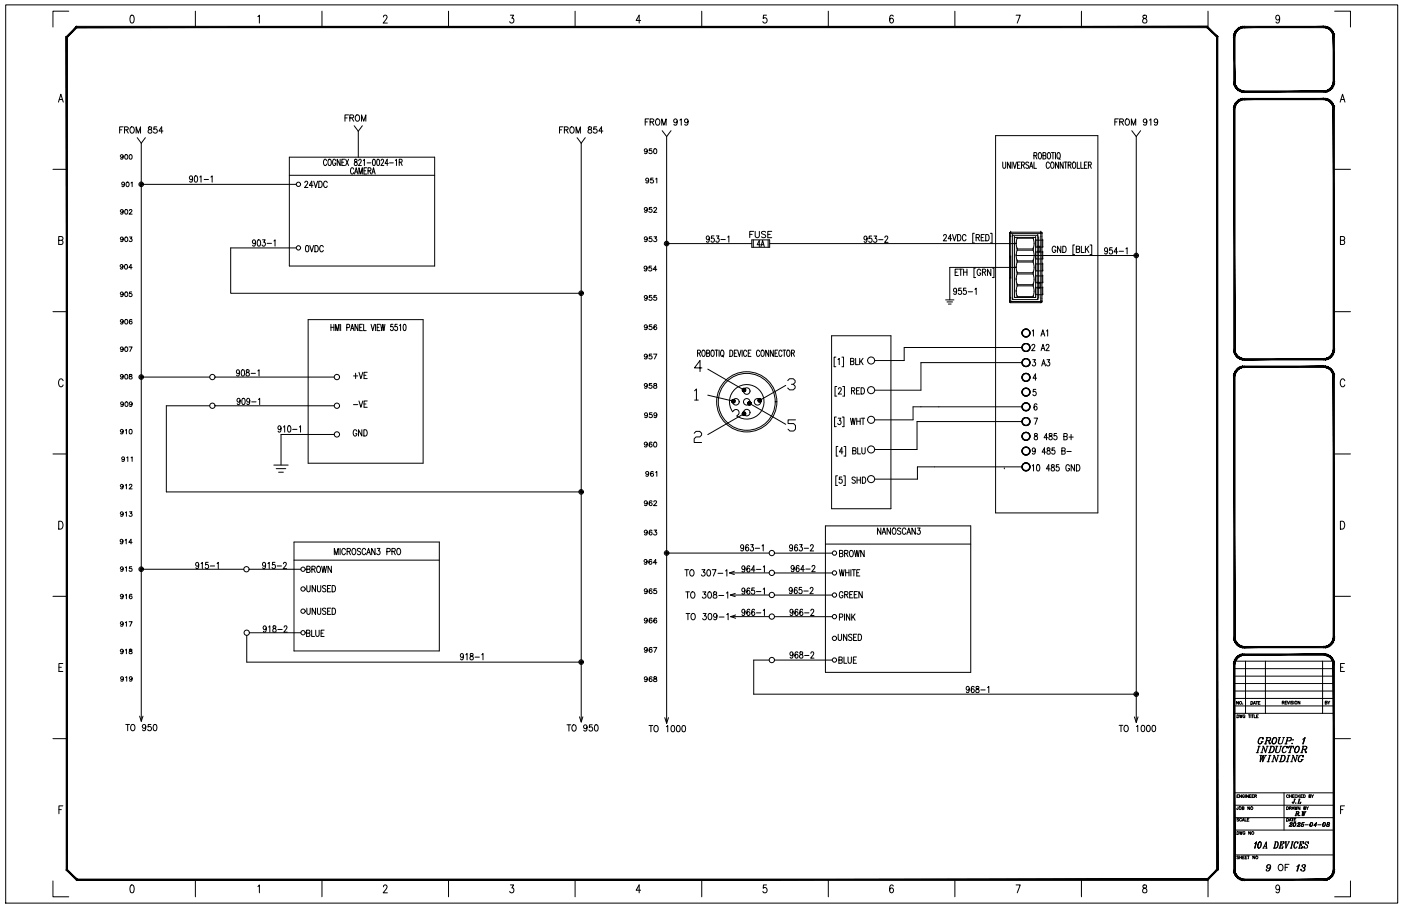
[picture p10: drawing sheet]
<svg xmlns="http://www.w3.org/2000/svg" width="432mm" height="279mm" viewBox="0 0 432 279" stroke-linecap="round" stroke-linejoin="round" font-family="sans-serif">
<defs><g id="words">
<g font-size="5.3">
<text x="197.9" y="39.9">FROM 919</text>
<text x="342.5" y="39.9">FROM 919</text>
<text x="36" y="42.3">FROM 854</text>
<text x="171.4" y="42.3">FROM 854</text>
<text x="93.1" y="79">0VDC</text>
<text x="107.9" y="127">-VE</text>
<text x="107.9" y="135.8">GND</text>
<text x="80.1" y="176.7">915-2</text>
<text x="93.8" y="177.8">BROWN</text>
<text x="242.7" y="191.2">966-2</text>
<text x="93.5" y="197.6">BLUE</text>
<text x="173.9" y="226.8">TO 950</text>
<text x="387" y="230.7">GROUP: 1</text>
<text x="393" y="269.9">OF</text>
<text x="398.6" y="269.9">13</text>
</g>
<g font-size="4.9">
<text x="105.5" y="38.5">FROM</text>
<text x="93.1" y="58.9">24VDC</text>
<text x="197.6" y="75.8">953</text>
<text x="216.6" y="75.8">953-1</text>
<text x="230.4" y="74.4">FUSE</text>
<text x="232.5" y="77.3">4A</text>
<text x="265.3" y="75.8">953-2</text>
<text x="197.6" y="103">956</text>
<text x="317.1" y="104.8">1 A1</text>
<text x="317.1" y="109.4">2 A2</text>
<text x="317.1" y="113.9">3 A3</text>
<text x="72" y="117.1">908-1</text>
<text x="107.9" y="117.8">+VE</text>
<text x="72.3" y="125.9">909-1</text>
<text x="197.9" y="130.2">959</text>
<text x="84.7" y="134.4">910-1</text>
<text x="197.6" y="157.3">962</text>
<text x="227.2" y="171.1">963-1</text>
<text x="242.4" y="171.1">963-2</text>
<text x="257.9" y="172.9">BROWN</text>
<text x="243.1" y="177.4">964-2</text>
<text x="210.6" y="185.6">TO 308-1</text>
<text x="242.4" y="184.1">965-2</text>
<text x="257.9" y="185.6">GREEN</text>
<text x="80.1" y="196.1">918-2</text>
<text x="210.6" y="192.3">TO 309-1</text>
<text x="197.6" y="202.5">967</text>
<text x="257.5" y="198.6">UNSED</text>
<text x="141.1" y="204.6">918-1</text>
<text x="257.5" y="205.7">BLUE</text>
<text x="37.7" y="226.5">TO 950</text>
<text x="199" y="226.8">TO 1000</text>
<text x="344" y="226.8">TO 1000</text>
<text x="386.3" y="233.2">INDUCTOR</text>
<text x="387.3" y="236">WINDING</text>
</g>
<g font-size="4.4">
<text x="36.3" y="50.4">900</text>
<text x="197.6" y="48.7">950</text>
<text x="36.7" y="58.9">901</text>
<text x="198.3" y="57.5">951</text>
<text x="36.3" y="67.4">902</text>
<text x="197.6" y="66.7">952</text>
<text x="36.3" y="75.8">903</text>
<text x="36" y="84.3">904</text>
<text x="197.6" y="84.7">954</text>
<text x="36.3" y="92.8">905</text>
<text x="197.6" y="93.8">955</text>
<text x="36.3" y="101.2">906</text>
<text x="36.3" y="109.7">907</text>
<text x="197.6" y="111.8">957</text>
<text x="36.3" y="118.2">908</text>
<text x="197.6" y="121">958</text>
<text x="36.3" y="126.6">909</text>
<text x="36.3" y="135.1">910</text>
<text x="36.7" y="143.6">911</text>
<text x="197.6" y="139">960</text>
<text x="198.3" y="148.2">961</text>
<text x="36.3" y="152">912</text>
<text x="36.3" y="160.5">913</text>
<text x="197.6" y="166.2">963</text>
<text x="36" y="169">914</text>
<text x="36.3" y="177.4">915</text>
<text x="197.6" y="175.3">964</text>
<text x="36.3" y="185.9">916</text>
<text x="197.6" y="184.1">965</text>
<text x="36.3" y="194.4">917</text>
<text x="197.6" y="193.3">966</text>
<text x="36.3" y="202.8">918</text>
<text x="36.3" y="211.3">919</text>
<text x="197.6" y="211.3">968</text>
<text x="397.2" y="249.1">J.L</text>
<text x="398.3" y="252.9">R.W</text>
</g>
<g font-size="4">
<text x="407.5" y="218.4">BY</text>
<text x="396.5" y="256.1">2025-04-08</text>
</g>
<text font-size="3.5" x="380.3" y="218.4">NO.</text>
</g></defs>
<g fill="none" stroke="#000" stroke-width=".31">
<path d="M1.8 1.5h429v277h-429zM21.2 3.5h-4.9v4.8M40.3 4.8l.5-.1a1.56 1.56 0 0 1 0 2.4h-.2a1.79 1.79 0 0 1-.3-2.3zM60.2 3.5v4.8M79.5 5.1l.4-.4v2.4M99.2 3.5v4.8M118.2 5.2l.4-.5 .5 .1 .2 .3-.3 .8-.9 1.2h1.3M138.2 3.5v4.8M157.3 4.7h1l-.5 .9a.71 .71 0 0 1 .5 1.1 .71 .71 0 0 1-1.2-.1M177.2 3.5v4.8M197.5 6.3h-1.4l.9-1.6v2.4M216.3 3.5v4.8"/>
<path d="M236.2 4.7h-.9l-.1 1a.75 .75 0 0 1 1 .1 .75 .75 0 0 1 0 1 .75 .75 0 0 1-1 .1l-.1-.3M255.3 3.5v4.8M275.3 5l-.6-.3a1.44 1.44 0 0 0 .1 2.4 .69 .69 0 0 0 .6-1 .69 .69 0 0 0-1.1-.2l-.1 .4M294.3 3.5v4.8M313.2 4.7h1.3l-1 2.4M333.3 3.5v4.8M352.4 4.8v.7a.9 .9 0 0 1 1 .5 .9 .9 0 0 1-.4 1.1 .77 .77 0 0 1-.9-.8 .77 .77 0 0 1 1-.7l.3-.6a.66 .66 0 0 0-1-.2zM372.3 3.5v4.8M375.2 11.4v17.1M394.4 5.5l-.3 .6a.69 .69 0 0 1-.9-.7 .69 .69 0 0 1 .9-.6l.3 .7a1.19 1.19 0 0 1-.7 1.6l-.4-.3M411.4 3.5h4.8v4.8M18 31.5l.8-2.4 .7 2.4"/>
<path d="M18.3 30.7h.9M109.2 38.8l1.2 1.7M111.7 38.8l-1.3 1.7M413 31.5l.8-2.4 .7 2.4M413.3 30.7h1M16.3 52.2h4.3M43.5 44.2v178.2M43.5 56.9h47.8M59.4 54.9l-.3 .5a.53 .53 0 0 1-.6-.2 .53 .53 0 0 1 .1-.7 .53 .53 0 0 1 .7 0l.1 .4a.92 .92 0 0 1-.6 1.3l-.3-.3M60.1 54.3l.2-.1a1.09 1.09 0 0 1 .6 1 1.09 1.09 0 0 1-.6 1l-.2-.1-.2-.7zM61.6 54.6l.4-.4v2M62.9 55.4h1.4"/>
<path d="M65 54.6l.4-.4v2M89.2 54.1h44.8M89.2 48.5h44.8v33.5h-44.8zM100.7 49.6a.52 .52 0 0 0-.7-.5 .52 .52 0 0 0-.3 .7v.5a.52 .52 0 0 0 .3 .7 .52 .52 0 0 0 .7-.4M101.3 49.2l.2-.1a1.04 1.04 0 0 1 .6 1 1.04 1.04 0 0 1-.6 1 1.43 1.43 0 0 1-.2-1.9zM103.5 49.6a.52 .52 0 0 0-.7-.5 .52 .52 0 0 0-.3 .7v.5a.53 .53 0 0 0 .5 .8 .53 .53 0 0 0 .5-.8h-.4M104.8 49.1v2l-.9-2v2M105.4 50h.5M106.2 49.1h-.8v2h.8M106.5 49.1l.9 2M107.4 49.1l-.9 2M109 52.2a.52 .52 0 0 0-.6-.5 .52 .52 0 0 0-.4 .8v.4a.52 .52 0 0 0 .4 .8 .52 .52 0 0 0 .6-.5"/>
<path d="M109.3 53.7l.5-2 .5 2M109.3 49.2v.6a.65 .65 0 0 1 .8 .5 .65 .65 0 0 1-.6 .8 .71 .71 0 0 1-.3-.9 .71 .71 0 0 1 .8-.4v-.6zM109.5 53h.6M110.4 40.5v8M110.6 49.6v-.3a.42 .42 0 0 1 .6-.1 .42 .42 0 0 1 .1 .6l-.8 1.3h.9M110.6 53.7v-2l.5 2 .6-2v2M112 49.5l.3-.4v2M112.2 52.7h.5M113 51.7h-.8v2h.8M113.2 50.2h1.1M113.4 52.7l.8-.1v-.8l-.8-.1v2M113.9 52.7l.4 1"/>
<path d="M114.6 53.7l.5-2 .5 2M114.8 53h.6M115 49.2l.2-.1a1.18 1.18 0 0 1 0 2l-.4-.9zM116.3 49.2l.2-.1a1.15 1.15 0 0 1 0 2l-.4-.9zM117.5 49.6v-.3a.43 .43 0 0 1 .6-.1 .43 .43 0 0 1 .1 .6l-.8 1.3h.9M119.7 50.4h-1l.6-1.3v2M120.1 50.2h1.1M121.9 49.5l.3-.4v2M123 50h.8v-.8l-.8-.1v2M123.5 50l.5 1.1M179.1 44.2v178.4M204.1 40.3l1.4 1.8"/>
<path d="M205.5 42.1v180.9M206.8 40.3l-1.3 1.8M306.9 41.8h31.5v116.4h-31.5zM309.1 50v1.4l.3 .5 .5-.3 .1-1.6M311.4 50v1.9l-.9-1.9v1.9M311.9 50v1.9M312.3 50l.5 1.9 .5-1.9M313.6 50.9h.5M314.5 50h-.9v1.9h.9M314.8 50.9l.8-.1v-.7l-.8-.1v1.9M315.3 50.9l.4 1M317.1 50.2l-.4-.2-.6 .2 .2 .5 .5 .3a.5 .5 0 0 1 .2 .8 .5 .5 0 0 1-.9-.2"/>
<path d="M317.3 51.9l.5-1.9 .5 1.9M317.5 51.3h.7M318.7 48l.7-.1v-.7l-.7-.1v1.9M318.7 50v1.9h.8M319.1 48l.5 1M320.2 47.2l.2-.1a1.05 1.05 0 0 1 .6 .9 1.05 1.05 0 0 1-.6 1 1.47 1.47 0 0 1-.2-1.8zM321.5 48l.7-.1v-.7l-.7-.1v1.9l.8-.2 .1-.4-.3-.4M323 47.2l.2-.1a1.05 1.05 0 0 1 .6 .9 1.05 1.05 0 0 1-.6 1 1.47 1.47 0 0 1-.2-1.8zM323.4 50.4a.52 .52 0 0 0-.6-.4 .52 .52 0 0 0-.3 .7v.5a.52 .52 0 0 0 .3 .7 .52 .52 0 0 0 .6-.4M324.1 47.1h.9M324.1 50.1l.1-.1a1.04 1.04 0 0 1 .7 .9 1.04 1.04 0 0 1-.7 1 1.39 1.39 0 0 1-.1-1.8zM324.5 47.1v1.9"/>
<path d="M325.3 47.1v1.9M326 47.2l.2-.1a1.06 1.06 0 0 1 .6 .9 1.06 1.06 0 0 1-.6 1 1.4 1.4 0 0 1-.2-1.8zM326.2 50v1.9l-.9-1.9v1.9M326.3 48.6l.4 .6M327.7 50v1.9l-1-1.9v1.9M328 50h.9M328.4 50v1.9M329.2 50.9l.8-.1v-.7l-.8-.1v1.9M329.7 50.9l.4 1M330.8 50.1l.1-.1a1.04 1.04 0 0 1 .7 .9 1.04 1.04 0 0 1-.7 1 1.45 1.45 0 0 1-.1-1.8zM332 50v1.9h.8M333.1 50v1.9h.8"/>
<path d="M334.2 50.9h.6M335.1 50h-.9v1.9h.9M335.4 50.9l.8-.1v-.7l-.8-.1v1.9M335.9 50.9l.5 1M348.8 40.3l1.4 1.8M350.2 42.1v180.7M351.6 40.3l-1.4 1.8M411.4 52.2h4.8M18.1 74.1l1.1-.1 .2-.4-.2-.5-1.1-.2v2.5h.8l.4-.2 .1-.6-.5-.5M78.8 74.6l-.3 .5a.55 .55 0 0 1-.7-.6 .55 .55 0 0 1 .7-.5l.3 .6a.97 .97 0 0 1-.6 1.3l-.3-.3M79.5 74h.2a1.07 1.07 0 0 1 .6 .9 1.07 1.07 0 0 1-.6 1l-.4-.8zM80.9 74h.8l-.4 .7a.57 .57 0 0 1 .5 .9 .57 .57 0 0 1-1-.1"/>
<path d="M82.3 75.1h1.4M84.4 74.3l.4-.3v1.9M91.3 76.5h-20.2v13.9h108M205.5 75.1h26.2M237.2 75.1h76M290.8 72.8l.3-.5 .4 .1 .2 .3-.2 .6-.8 1h1.1M293.3 73.6h-1.1l.8-1.3v2M293.6 72.3l.6 2 .5-2M295.1 72.3a.98 .98 0 0 1 1.1 1 .98 .98 0 0 1-1.1 1zM297.7 72.8a.58 .58 0 0 0-.7-.5 .58 .58 0 0 0-.4 .8v.4a.58 .58 0 0 0 .4 .8 .58 .58 0 0 0 .7-.5M300.3 71.9h-.5v3h.5M300.8 73.3l.9-.1 .1-.7-1-.2v2"/>
<path d="M301.4 73.3l.5 1M302.4 73.3h.6M303.4 72.3h-1v2h1M303.8 72.3a.98 .98 0 0 1 1.1 1 .98 .98 0 0 1-1.1 1zM305.2 71.9h.6v3h-.6M311.2 72h.1M311.2 72l.2-.4h9.5l.2 .3v21.2l-.3 .2M311.2 72v21M311.5 72h.1M311.5 71.6h.1M311.5 79.2h.1M311.5 73h.1"/>
<path d="M311.5 72h9.3M311.5 72v21M312.1 72.6h.1M312.1 72.6v19.8M312.1 72.6h7.7M312.7 73.2h.1M312.7 73.2v18.5M312.7 73.2h6.5M313.2 78.8l.3 1.6M313.2 75.1l.3 1.7M313.2 78.8h.1M313.2 75.1h.1"/>
<path d="M313.2 78.8h37M313.5 73.5l-.3 1.6M313.5 77.1l-.3 1.7M313.5 76.8h.1M313.5 73.5h.1M313.5 77.2h.1M313.5 76.8h4.9M313.5 73.5h4.9M313.5 77.2h4.9M318.4 77.1a4.8 4.8 0 0 1 0 3.3M318.4 73.5a4.8 4.8 0 0 1 0 3.3M318.4 77.2h.1"/>
<path d="M318.4 73.5h.1M318.4 76.8h.1M319.2 73.2h.1M319.2 73.2v18.5M319.2 76.2h.1M319.2 74.1h.1M319.2 79.9h.1M319.2 77.7h.1M319.2 76.2h2.2M319.2 74.1h2.2M319.2 79.9h2.2M319.2 77.7h2.2"/>
<path d="M319.8 77.7h.1M319.8 76.1h.1M319.8 72.6h.1M319.8 72.6v19.8M319.8 76.1h.7M319.8 77.7h.7M320.1 73v18.9M320.5 76.1h.1M320.5 77.7h.1M320.5 76.1v1.6M320.8 72h.1M320.8 71.6h.1"/>
<path d="M320.8 72v21M321.1 72h.1M321.4 76.2h.1M321.4 74.1h.1M321.4 79.9h.1M321.4 77.7h.1M321.4 74.1v2.1M321.4 77.7v2.2M325.4 76.4a.58 .58 0 0 0-.7-.5 .58 .58 0 0 0-.4 .8v.4a.59 .59 0 0 0 .6 .8 .59 .59 0 0 0 .5-.8h-.4M327 75.9v2l-1.1-2v2M327.6 75.9a.98 .98 0 0 1 1 1 .98 .98 0 0 1-1 1zM331.2 75.5h-.5v3h.5"/>
<path d="M331.7 76.8h.9l.1-.7-1-.2v2l1-.2v-.7l-.3-.2M333.3 75.9v2h.9M334.5 75.9v2M334.9 76.8l.7 1.1M335.6 75.9l-1.1 1.3M336 75.5h.5v3h-.5M341.4 77l-.3 .5a.52 .52 0 0 1-.6-.2 .52 .52 0 0 1 .1-.7 .52 .52 0 0 1 .7 .1l.1 .3a.95 .95 0 0 1-.6 1.3l-.3-.2M342.8 76.4h-.8v.8a.58 .58 0 0 1 .8 .1 .58 .58 0 0 1-.1 .8 .58 .58 0 0 1-.8-.1M344.5 77.7h-1.1l.7-1.3v1.9M344.9 77.5h1.4M347 76.8l.4-.4v1.9M413.1 74.1l1.2-.1 .1-.4-.1-.5-1.2-.2v2.5h.9l.3-.2 .1-.6-.4-.5"/>
<path d="M16.3 96.1h4.3M95 98.6h35.4v44.3h-35.4zM291.4 92.5h2.6M291.9 93.1h1.7M292.3 93.8h.9M294.4 83.9h.6M294.9 89.5l-.3 .5a.52 .52 0 0 1-.7-.6 .52 .52 0 0 1 .9-.3l.1 .4a.93 .93 0 0 1-.7 1.3l-.3-.3M295.4 83h-1v2h1M295.6 83h1M296.1 83v2M296.2 88.9h-.7l-.1 .8a.57 .57 0 0 1 .9 .1 .57 .57 0 0 1-.1 .8 .57 .57 0 0 1-.8-.2M297 83.9h1"/>
<path d="M297 83v2M297.7 88.9h-.7l-.1 .8a.57 .57 0 0 1 .9 .1 .57 .57 0 0 1-.1 .8 .57 .57 0 0 1-.9-.2M298 83v2M298.4 90h1.3M300.5 89.2l.4-.3v1.9M300.7 82.6h-.5v3h.5M302.3 83.5a.57 .57 0 0 0-.8-.5 .57 .57 0 0 0-.3 .8v.4a.58 .58 0 0 0 .5 .8 .58 .58 0 0 0 .6-.8h-.4M302.8 83.9l.9-.1 .1-.6-1-.2v2M303.3 83.9l.5 1.1M305.4 83v2l-1-2v2M305.8 82.6h.5v3h-.5M311.2 93h.1"/>
<path d="M311.2 93l.3 .3M311.5 93h.1M311.5 93.3h.1M311.5 85.8h.1M311.5 91.9h.1M311.5 93.3h9.3M311.5 93h9.3M312.1 92.4h.1M312.1 92.4h7.7M312.7 91.7h.1M312.7 91.7h6.5M313.2 86.1l.3 1.7"/>
<path d="M313.2 82.5l.3 1.6M313.2 89.8h.1M313.2 86.1h.1M313.2 82.5h.1M313.2 82.5h-20.5v10M313.5 88.1a4.8 4.8 0 0 0 0 3.4M313.5 80.8l-.3 1.7M313.5 84.5l-.3 1.6M313.5 91.5h.1M313.5 87.8h.1M313.5 84.1h.1M313.5 80.5h.1"/>
<path d="M313.5 80.8h.1M313.5 84.5h.1M313.5 88.2h.1M313.5 80.5h4.9M313.5 84.1h4.9M313.5 80.8h4.9M313.5 87.8h4.9M313.5 84.5h4.9M313.5 91.5h4.9M313.5 88.2h4.9M318.4 88.1a4.8 4.8 0 0 1 0 3.4M318.4 84.5a4.8 4.8 0 0 1 0 3.3"/>
<path d="M318.4 80.8a4.8 4.8 0 0 1 0 3.3M318.4 88.2h.1M318.4 84.5h.1M318.4 80.8h.1M318.4 80.5h.1M318.4 84.1h.1M318.4 87.8h.1M318.4 91.5h.1M319.2 91.7h.1M319.2 83.5h.1M319.2 81.4h.1M319.2 87.2h.1"/>
<path d="M319.2 85.1h.1M319.2 90.9h.1M319.2 88.8h.1M319.2 83.5h2.2M319.2 81.4h2.2M319.2 87.2h2.2M319.2 85.1h2.2M319.2 90.9h2.2M319.2 88.8h2.2M319.8 92.4h.1M319.8 88.8h.1M319.8 87.3h.1"/>
<path d="M319.8 87.3h.7M319.8 88.8h.7M320.5 87.3h.1M320.5 88.8h.1M320.5 87.3v1.5M320.8 93h.1M320.8 93.3h.1M321.1 93h.1M321.4 83.5h.1M321.4 81.4h.1M321.4 87.2h.1M321.4 85.1h.1"/>
<path d="M321.4 90.9h.1M321.4 88.8h.1M321.4 81.4v2.1M321.4 85.1v2.1M321.4 88.8v2.1M411.4 96.1h4.8M19.5 117.4a.72 .72 0 0 0-.9-.5 .72 .72 0 0 0-.5 .9v.5a.72 .72 0 0 0 .5 1 .72 .72 0 0 0 .9-.6M43.5 116.3h21.1M66.3 116.3h36.7M102 100v2M102 100.9h.9M102.9 100v2"/>
<path d="M103.4 102v-2l.5 2 .6-2v2M105 100v2M106.9 101l.8-.1v-.8l-.8-.1v2M108.1 102l.5-2 .5 2M108.2 101.3h.7M110.3 100v2l-.9-2v2M110.8 100.9h.6M111.7 100h-.9v2h.9M112.1 100v2h.8M114.4 100l.5 2 .5-2M115.7 100v2M116.2 100.9h.6"/>
<path d="M117.1 100h-.9v2h.9M117.3 100l.4 2 .3-2 .3 2 .3-2M121.1 100h-.6l-.1 .8a.55 .55 0 0 1 .8 .5 .55 .55 0 0 1-.8 .5l-.1-.2M122.4 100h-.6l-.1 .8a.55 .55 0 0 1 .9 .5 .55 .55 0 0 1-.9 .5l-.1-.2M123.1 100.4l.4-.4v2M124.4 100.1l.2-.1a1.15 1.15 0 0 1 0 2l-.4-.9zM215 108.9l.8-.1v-.7l-.8-.1v1.9M215.5 108.9l.4 1M216.3 113.5h-2.3l1.8-2.3v3.4M216.6 108.1l.1-.1a1.04 1.04 0 0 1 .7 .9 1.04 1.04 0 0 1-.7 1 1.43 1.43 0 0 1-.1-1.8zM217.8 108.9l.8-.1v-.7l-.8-.1v1.9l.8-.2 .1-.4-.3-.4M218.1 113.8l11.2 6.5"/>
<path d="M219.4 108.1l.1-.1a1.04 1.04 0 0 1 .7 .9 1.04 1.04 0 0 1-.7 1 1.43 1.43 0 0 1-.1-1.8zM220.4 108h.9M220.9 108v1.9M221.6 108v1.9M222.4 108.1l.1-.1a1.05 1.05 0 0 1 .6 .9 1.05 1.05 0 0 1-.6 1 1.37 1.37 0 0 1-.1-1.8zM222.7 109.6l.4 .5M224.9 108a1.06 1.06 0 0 1 1 .7 1.06 1.06 0 0 1-.3 1.1l-.7 .1zM226.3 108.9h.5M227.2 108h-.9v1.9h.9M227.4 108l.5 1.9 .5-1.9M228.7 108v1.9M230.1 108.4a.51 .51 0 0 0-.6-.4 .51 .51 0 0 0-.3 .7l.2 1.1 .4 .1 .3-.4"/>
<path d="M230.6 108.9h.5M231.5 108h-.9v1.9h.9M234.1 108.4a.52 .52 0 0 0-.6-.4 .52 .52 0 0 0-.3 .7l.2 1.1 .4 .1 .3-.4M234.8 108.1l.1-.1a1.04 1.04 0 0 1 .7 .9 1.04 1.04 0 0 1-.7 1 1.43 1.43 0 0 1-.1-1.8zM236.9 108v1.9l-.9-1.9v1.9M238.3 108v1.9l-.9-1.9v1.9M238.9 108.9h.5M239.7 108h-.8v1.9h.8M241 108.4a.51 .51 0 0 0-.6-.4 .51 .51 0 0 0-.4 .7l.3 1.1 .4 .1 .3-.4M241.3 108h.9M241.7 108v1.9M242.2 118.9l-8 4.6"/>
<path d="M242.7 108.1l.1-.1a1.04 1.04 0 0 1 .7 .9 1.04 1.04 0 0 1-.7 1 1.43 1.43 0 0 1-.1-1.8zM242.8 117.4l.6-.6h1.1l.6 .6v.5l-.6 .6h-.6M243.9 108.9l.8-.1v-.7l-.8-.1v1.9M244.4 108.9l.5 1M244.5 118.5l.6 .6v.6l-.6 .5h-1.1l-.6-.5M256.3 103.5h18.3v53.4h-18.3zM257.6 110.1h-.5v3h.5M257.9 119.2h-.5v3h.5M258.3 110.9l.4-.4v2M259.5 110.1h.5v3h-.5M259.7 119.2h.6v3h-.6M262.1 111.4l.9-.1 .1-.6-1-.2v2l1-.2v-.7l-.3-.2"/>
<path d="M263.7 110.5v2h.9M264.9 119.6h-.9v1.9h.9M265 110.5v2M265.3 111.3l.7 1.2M265.4 119.6a.98 .98 0 0 1 1.1 .9 .98 .98 0 0 1-1.1 1zM266 110.5l-1 1.3M315 102.7h.1M315 102.9v.1M315 116.4h.1M315 103l.5 .7M315.1 106.7h-.1M315.1 116.4a1.11 1.11 0 0 1 1.1-1.1 1.11 1.11 0 0 1 1.1 1.1"/>
<path d="M315.1 116.4a1.11 1.11 0 0 0 1.1 1.1 1.11 1.11 0 0 0 1.1-1.1M315.1 102.7h.1M315.1 107.2h.1M315.1 111.8h.1M315.1 116.4h.1M315.1 107.2h-36.4v4h-9.1M315.1 111.3h.1M315.1 111.8h-31.3v8.5h-14.2M315.2 117.1v.1M315.2 117.2a1.26 1.26 0 0 0 2 0M315.3 101.8l-.3 1.1M315.4 112.7v.1"/>
<path d="M315.4 117.3h.1M315.4 101.7l-.1 .1M315.5 106.2l-.5 .7v.7l.5 .6M315.5 110.8l-.5 .8v.7l.5 .5M315.5 115.4l-.5 .7 .2 1M315.5 101.7h-.1M317.2 115.6l.3 .8M317.2 117.1v.1M317.3 116.4h.1M317.3 116.4h.2M317.5 116.4l-.3 .7M319.5 116.6h-1.1l.7-1.3v2"/>
<path d="M414.5 117.4a.72 .72 0 0 0-.9-.6 .72 .72 0 0 0-.5 1v.5a.72 .72 0 0 0 .5 1 .72 .72 0 0 0 .9-.6M16.3 140h4.3M64.6 125.1h-13.3v26.6h127.8M66.3 125.1h36.7M103 134h-16.4v9.4M214 133.6l.5-.6h1.2l.5 .6v.6l-.5 .5h-1.2l-.5 .6v1.2h2.2M214.1 120.5l.6-.5v3.4M214.1 123.4h1.1M218.1 121.9l7.9 1.8M226.1 120.5a5.3 5.3 0 0 1 7.4-.7 5.3 5.3 0 0 1 .9 7.3 5.3 5.3 0 0 1-7.3 1.2 1.14 1.14 0 0 0 .6-1.5 1.07 1.07 0 0 0-1-.5 1.07 1.07 0 0 0-.9 .7 5.4 5.4 0 0 1 .3-6.5zM229.3 127.6l-11.2 6.4M231 124.4l11.2 6.5"/>
<path d="M245.2 129.5h-2.3v1.1h1.7l.6 .6v1.2l-.6 .5h-1.1l-.6-.5M257.7 128.6h-.5v3h.5M258.3 137.7h-.6v3h.6M258.3 129h.9l-.5 .7a.58 .58 0 0 1 .5 .9 .58 .58 0 0 1-1 0M258.4 120l.3-.4 .4 .1 .2 .2-.2 .7-.8 .9h1.1M259.6 128.6h.5v3h-.5M259.8 139.4h-1.1l.8-1.4v2M260.1 137.7h.5v3h-.5M262.1 129l.4 1.9 .4-1.9 .3 1.9 .4-1.9M262.4 120.5l.9-.1v-.7l-.9-.1v1.9M262.8 139l.9-.1v-.7l-.9-.2v2l1-.2v-.4l-.3-.4M262.9 120.5l.6 1"/>
<path d="M264 120.5h.6M264.1 129v1.9M264.1 129.9h1M264.4 138v2h.8M265.1 129v1.9M265.5 129h1M265.6 138v1.4l.5 .6 .5-.3 .1-1.7M266 129v1.9M315 120.7v.4a1.25 1.25 0 0 0 1.2 1.1M315 125.2l.2 1 .5 .4 .7 .1a1.29 1.29 0 0 0 1.1-1.2M315 138.9v.4a1.25 1.25 0 0 0 1.2 1.1M315 120.9h.1"/>
<path d="M315 134.6h.1M315 139.1h.1M315 120.6v.1M315 125.2h.1M315 138.8v.1M315.1 120.9a1.11 1.11 0 0 1 1.1-1.1 1.11 1.11 0 0 1 1.1 1.1M315.1 120.9a1.11 1.11 0 0 0 1.1 1.1 1.11 1.11 0 0 0 1.1-1.1M315.1 125.4a1.11 1.11 0 0 1 1.1-1.1 1.11 1.11 0 0 1 1.1 1.1M315.1 125.4a1.11 1.11 0 0 0 1.1 1.2 1.11 1.11 0 0 0 1.1-1.2M315.1 130a1.11 1.11 0 0 1 1.1-1.1 1.11 1.11 0 0 1 1.1 1.1M315.1 130a1.11 1.11 0 0 0 1.1 1.1 1.11 1.11 0 0 0 1.1-1.1M315.1 134.5a1.11 1.11 0 0 1 1.1-1.1 1.11 1.11 0 0 1 1.1 1.1"/>
<path d="M315.1 134.5a1.11 1.11 0 0 0 1.1 1.2 1.11 1.11 0 0 0 1.1-1.2M315.1 139.1a1.11 1.11 0 0 1 1.1-1.1 1.11 1.11 0 0 1 1.1 1.1M315.1 139.1a1.11 1.11 0 0 0 1.1 1.1 1.11 1.11 0 0 0 1.1-1.1M315.1 120.9h.1M315.1 125.5h.1M315.1 130h.1M315.1 134.6h.1M315.1 139.1h.1M315.1 125.5h-33.7v4h-11.8M315.1 130h-32.5v8.6h-13M315.4 131h.1M316 122.2h.1"/>
<path d="M316 124.2h.1M316 131.2l.1 .1M316.1 128.8h-.1M316.1 133.3h-.1M316.2 122.2h.1M316.2 124.2a1.23 1.23 0 0 0-1.2 1M316.2 124.2h.1M316.3 124.2l.7 .3 .4 .7M316.3 122.2h.1M316.3 128.8h.1M316.3 133.3h.1M316.4 131.2l-.1 .1"/>
<path d="M316.7 124.3h.1M316.7 133.4h.1M316.8 122l-.1 .1M317.1 124.6h.1M317.1 121.8h.1M317.1 139.9v.1M317.2 135.3h.1M317.3 120.9h.1M317.3 125.5h.1M317.3 130h.1M317.3 134.6h.1M317.3 139.1h.1"/>
<path d="M317.3 120.9h.2M317.3 125.5h.2M317.3 130h.2M317.3 129.4l.1 .1M317.3 134.6h.2M317.3 139.1h.2M317.4 120.5l-.6-.7-.8-.1-.7 .3-.3 .6M317.4 120.5h.1M317.4 138.7l-.6-.7-.8-.1-.7 .3-.3 .6M317.4 138.7h.1M317.4 120.5v.1M317.4 138.7v.1"/>
<path d="M317.4 120.6l.1 .1M317.4 125.2h.1M317.4 138.8l.1 .1M317.5 120.7v.2M317.5 125.2v.3M317.5 138.9v.2M317.5 120.9l-.5 1-.7 .3M317.5 134.6l-.4-1-1.1-.3-.8 .5-.2 1a1.26 1.26 0 0 0 .9 1 1.26 1.26 0 0 0 1.3-.5M317.5 134.6l-.3 .7M317.5 139.1l-.5 1-.7 .3M318.7 128.9h1.1l-.8 2M318.9 133.8v.5a.72 .72 0 0 1 .8 .5 .72 .72 0 0 1-.3 .8 .62 .62 0 0 1-.7-.6 .62 .62 0 0 1 .8-.6l.2-.2-.1-.4z"/>
<path d="M319.1 138.8l-.2 .4a.52 .52 0 0 1-.8-.5 .52 .52 0 0 1 .9-.3l.1 .4a.9 .9 0 0 1-.6 1.3l-.3-.3M319.2 120.1h-.7l-.1 .8a.58 .58 0 0 1 .9 0 .58 .58 0 0 1-.1 .9 .58 .58 0 0 1-.9-.2M319.6 124.8l-.3-.3a1.11 1.11 0 0 0-.1 2 .56 .56 0 0 0 .5-.8 .56 .56 0 0 0-.9-.2l-.1 .3M322.3 139.4h-1.1l.7-1.3v2M322.8 138.2v.6a.71 .71 0 0 1 .8 .4 .71 .71 0 0 1-.3 .9 .62 .62 0 0 1-.7-.7 .62 .62 0 0 1 .8-.5l.2-.7zM322.9 135h-1.1l.7-1.3v1.9M323.4 133.8v.5a.72 .72 0 0 1 .8 .5 .72 .72 0 0 1-.2 .8 .62 .62 0 0 1-.8-.6 .62 .62 0 0 1 .8-.6l.3-.2-.1-.4zM325 138.1h-.7l-.1 .9a.58 .58 0 0 1 .9 0 .58 .58 0 0 1-.1 .8 .58 .58 0 0 1-.9-.1M325.7 133.7h-.8l-.1 .8a.58 .58 0 0 1 .9 0 .58 .58 0 0 1-.1 .9 .58 .58 0 0 1-.8-.1M327.3 139h.9v-.8l-.9-.1v2l.9-.2 .1-.5-.4-.4M327.9 134.6l.9-.1 .1-.6-1-.2v1.9l1-.2v-.6l-.3-.2M328.8 139.2h1.4"/>
<path d="M329.5 134.8h1.3M330.1 134v1.6M411.4 140h4.8M84.4 143.4h4.4M85.1 144.5h3M85.9 145.6h1.4M258.1 146.7h-.5v3h.5M259.5 147.1h-.8v.8a.58 .58 0 0 1 .8 .1 .58 .58 0 0 1-.1 .8 .58 .58 0 0 1-.8-.1M260 146.7h.5v3h-.5M263.6 147.4l-.4-.3-.6 .3 .1 .4 .9 .7v.3l-.4 .3-.6-.3M264.1 147.1v2M264.1 148h1.1"/>
<path d="M265.2 147.1v2M265.8 147.1a.98 .98 0 0 1 1.1 1 .98 .98 0 0 1-1.1 1zM309.5 144.6h.1M315 144.4l.1 .1M315.1 144h-32.3v3.8h-13.2M315.3 143.2h-.1M315.4 144.9l.1 .1M316 140.3h.1M316.2 140.4h.1M316.3 140.3h.1M316.8 140.2l-.1 .1M316.8 145.1h-.1"/>
<path d="M317.1 143.2h.1M317.3 144h.1M317.3 144h.2M317.4 144.4v.1M318.2 143.7l.3-.4v1.9M319.7 143.4l.2-.1a1.09 1.09 0 0 1 .6 1 1.09 1.09 0 0 1-.6 .9h-.2l-.3-.8zM323.6 144.6h-1.1l.7-1.3v1.9M324.1 143.4v.5a.72 .72 0 0 1 .8 .5 .72 .72 0 0 1-.3 .8 .62 .62 0 0 1-.7-.6 .62 .62 0 0 1 .8-.6l.2-.6zM326.3 143.3h-.7l-.1 .8a.58 .58 0 0 1 .9 0 .58 .58 0 0 1-.1 .9 .58 .58 0 0 1-.8-.1M329.6 143.8a.58 .58 0 0 0-.7-.5 .58 .58 0 0 0-.4 .7v.5a.59 .59 0 0 0 .6 .8 .59 .59 0 0 0 .5-.8h-.4M331.2 143.3v1.9l-1.1-1.9v1.9M331.8 143.3a.98 .98 0 0 1 1.1 1 .98 .98 0 0 1-1.1 .9z"/>
<path d="M18.1 160.7a1.3 1.3 0 0 1 1.3 .8 1.3 1.3 0 0 1-.4 1.5l-.9 .2zM43.5 175.6h31.6M61.3 174.1l-.3 .4a.52 .52 0 0 1-.7-.5 .52 .52 0 0 1 .9-.3l.1 .4a.93 .93 0 0 1-.6 1.3l-.3-.3M62 173.8l.4-.4v2M64.2 173.4h-.8l-.1 .9a.58 .58 0 0 1 .9 0 .58 .58 0 0 1-.1 .8 .58 .58 0 0 1-.8-.1M64.8 174.5h1.3M66.9 173.8l.4-.4v2M76.8 175.6h15.9M90.6 167.2h44.8v33.5h-44.8zM90.6 172.7h44.8M103 171.1v-2l.6 2 .6-2v2M104.8 169.1v2"/>
<path d="M106.5 169.6a.58 .58 0 0 0-.7-.5 .58 .58 0 0 0-.5 .8v.4a.58 .58 0 0 0 .5 .8 .58 .58 0 0 0 .7-.5M107 170.1l.9-.2 .1-.6-1-.2v2M107.5 170.1l.5 1M108.8 169.2l.1-.1a1 1 0 0 1 .8 1 1 1 0 0 1-.8 1 1.3 1.3 0 0 1-.1-1.9zM111.1 169.4l-.3-.3-.7 .3 .2 .5 .8 .6v.3l-.3 .3-.7-.3M112.7 169.6a.57 .57 0 0 0-.7-.5 .57 .57 0 0 0-.4 .8v.4a.57 .57 0 0 0 .4 .8 .57 .57 0 0 0 .7-.5M113 171.1l.6-2 .6 2M113.2 170.4h.8M115.6 169.1v2l-1-2v2M116.3 169.1h.8l-.5 .8a.58 .58 0 0 1 .5 .8 .58 .58 0 0 1-1 0M119.2 170.1h.9v-.9l-.9-.1v2M120.8 170.1l.9-.2 .1-.6-1-.2v2"/>
<path d="M121.3 170.1l.5 1M122.6 169.2l.1-.1a1 1 0 0 1 .8 1 1 1 0 0 1-.8 1 1.3 1.3 0 0 1-.1-1.9zM205.5 170.6h31.6M211.1 175.7h1.1M211.7 175.7v2M212.9 175.8a.96 .96 0 0 1 1.1 .6 .96 .96 0 0 1-.4 1.1 .96 .96 0 0 1-1.1-.6 .96 .96 0 0 1 .4-1.1zM216.3 175.7h1l-.5 .7a.6 .6 0 0 1 .4 1 .6 .6 0 0 1-1-.1M218.1 175.8l.3-.1a1.06 1.06 0 0 1 .6 1 1.06 1.06 0 0 1-.6 1 1.33 1.33 0 0 1-.3-1.9zM219.5 175.7h1.2l-.8 2M221.3 176.8h1.5M223.6 176.1l.4-.4v2M224.8 176.7h12.3"/>
<path d="M224.8 176.7l1.5 .5M226.3 176.2l-1.5 .5M229.6 175.1l-.2 .5a.53 .53 0 0 1-.8-.6 .53 .53 0 0 1 .9-.2l.1 .3a.93 .93 0 0 1-.6 1.3l-.3-.3M231.1 174.8l-.3-.3a1.11 1.11 0 0 0-.1 1.9 .55 .55 0 0 0 .5-.8 .55 .55 0 0 0-.9-.1l-.1 .3M232.7 175.8h-1.1l.7-1.3v1.9M233.2 175.6h1.3M235.2 174.9l.4-.4v1.9M238.7 170.6h17.8M238.7 176.7h17.8M254.4 167.8h44.8M254.4 162.2h44.8v45.1h-44.8zM258.7 175.7l.4 1.9 .3-1.9 .4 1.9 .4-1.9"/>
<path d="M260.6 175.7v1.9M260.6 176.6h1.1M261.7 175.7v1.9M262.3 175.7v1.9M262.6 175.7h1.1M263.2 175.7v1.9M264.1 176.6h.5M265 175.7h-.9v1.9h.9M271.5 162.8v2l-1.1-2v2M271.8 164.8l.6-2 .6 2M272.1 164.1h.7M274.4 162.8v2l-1-2v2"/>
<path d="M275.3 162.9l.1-.1a1 1 0 0 1 .8 1 1 1 0 0 1-.8 1 1.3 1.3 0 0 1-.1-1.9zM277.6 163.1l-.3-.3-.7 .3 .2 .5 .8 .4v.5l-.3 .3-.7-.3M279.2 163.3a.58 .58 0 0 0-.7-.5 .58 .58 0 0 0-.4 .8v.4a.58 .58 0 0 0 .4 .8 .58 .58 0 0 0 .7-.5M279.5 164.8l.6-2 .6 2M279.7 164.1h.8M282.1 162.8v2l-1-2v2M282.8 162.8h.8l-.5 .8a.58 .58 0 0 1 .5 .9 .58 .58 0 0 1-1-.1M413.1 160.7a1.3 1.3 0 0 1 1.4 .8 1.3 1.3 0 0 1-.4 1.5l-1 .2zM16.3 183.9h4.3M76.1 196v8.2h103M76.9 195.1h15.8M94.6 180.6v1.3l.4 .6 .5-.3 .1-1.6"/>
<path d="M94.6 187.5v1.4l.4 .6 .4-.1 .2-.5v-1.4M97.2 187.5v2l-1-2v2M97.2 180.6v1.9l-1-1.9v1.9M97.8 187.5v1.4l.5 .6 .5-.3 .1-1.7M97.8 180.6l.1 1.6 .4 .3 .5-.3 .1-1.6M100.4 187.8l-.3-.3-.7 .3 .1 .5 .9 .6-.3 .6-.7-.3M100.4 180.8l-.3-.2-.7 .2 .1 .5 .9 .6v.3l-.3 .3-.7-.3M100.9 181.5h.6M101 188.5h.6M101.9 187.5h-.9v2h.9M101.9 180.6h-1v1.9h1M102.4 187.5a.98 .98 0 0 1 1 1 .98 .98 0 0 1-1 1z"/>
<path d="M102.4 180.6a.98 .98 0 0 1 1 .9 .98 .98 0 0 1-1 1zM225.1 183.5h12M225.2 190.2h11.9M229.6 188.5l-.2 .5a.53 .53 0 0 1-.8-.6 .53 .53 0 0 1 .9-.2l.1 .3a.93 .93 0 0 1-.6 1.3l-.3-.3M229.6 182l-.2 .4a.52 .52 0 0 1-.8-.5 .52 .52 0 0 1 .9-.3l.1 .4a.93 .93 0 0 1-.6 1.3l-.3-.3M231.1 188.2l-.3-.3a1.12 1.12 0 0 0-.1 1.9 .55 .55 0 0 0 .5-.8 .55 .55 0 0 0-.9-.1l-.1 .3M231.1 181.6l-.3-.3a1.12 1.12 0 0 0-.1 2 .57 .57 0 0 0 .4-.7 .57 .57 0 0 0-.7-.4l-.2 .4M232.5 181.3h-.7l-.1 .9a.58 .58 0 0 1 .8 0 .58 .58 0 0 1-.1 .8 .58 .58 0 0 1-.8-.1M232.6 188.2l-.3-.3a1.12 1.12 0 0 0-.1 1.9 .55 .55 0 0 0 .5-.8 .55 .55 0 0 0-.9-.1l-.1 .3M233.2 189h1.3M233.2 182.4h1.3M235.2 188.3l.4-.4v1.9"/>
<path d="M235.2 181.7l.4-.4v2M238.7 183.5h17.8M238.7 190.2h17.8M258.7 190.4l.9-.1v-.9l-.9-.1v2M260.3 189.3v2M261.9 189.3v2l-1-2v2M262.5 189.3v2M262.9 190.2l.6 1.1M263.5 189.3l-1 1.3M411.4 183.9h4.8M18.2 205.8h.7M19.4 204.6h-1.2v2.5h1.2"/>
<path d="M237.1 203.6h-4.8v10.5h117.9M238.7 203.6h17.8M244.4 201.7l-.2 .4a.53 .53 0 0 1-.7-.5 .53 .53 0 0 1 .8-.3l.1 .4a.92 .92 0 0 1-.6 1.3l-.3-.3M245.9 201.3l-.3-.3a1.1 1.1 0 0 0-.1 2 .56 .56 0 0 0 .5-.8 .56 .56 0 0 0-.9-.2l-.1 .3M246.6 201.1v.6a.71 .71 0 0 1 .8 .4 .71 .71 0 0 1-.3 .9 .62 .62 0 0 1-.7-.7 .62 .62 0 0 1 .8-.5l.2-.3-.1-.4zM248 202.1h1.3M249.9 201.5l.3-.5 .5 .1 .1 .3-.2 .6-.7 1h1M298.7 212.3l-.2 .5a.52 .52 0 0 1-.7-.2 .52 .52 0 0 1 .2-.7 .52 .52 0 0 1 .7 0v.4a.95 .95 0 0 1-.6 1.3l-.3-.3M300.2 211.9l-.4-.2a1.16 1.16 0 0 0 0 1.9 .56 .56 0 0 0 .5-.8 .56 .56 0 0 0-.9-.1l-.1 .3M300.9 211.8v.5a.71 .71 0 0 1 .8 .4 .71 .71 0 0 1-.3 .9 .62 .62 0 0 1-.7-.6 .62 .62 0 0 1 .8-.6l.2-.3-.1-.3zM302.3 212.8h1.3M304.4 212l.4-.3v1.9"/>
<path d="M380.4 217.7h30.7M380.4 215.4h30.7M380.4 213.1h30.7M380.4 210.8h30.7M380.4 208.5h30.7M380.4 206.2h30.7M380.4 203.9h30.7M380.4 220h30.7M383.9 203.9v16.1M385.5 216.3h.3a.46 .46 0 0 1 .3 .5 .46 .46 0 0 1-.3 .4h-.3zM386.3 217.2l.3-.9 .3 .9M386.4 216.9h.4"/>
<path d="M387 216.3h.6M387.3 216.3v.9M387.8 216.7h.4M388.4 216.3h-.6v.9h.6M390 203.9v16.1M395.2 216.7l.5-.1 .1-.3-.6-.1v.9M395.5 216.7l.3 .4M396.1 216.7h.3M396.6 216.2h-.5v.9h.5M396.7 216.2l.4 .9 .3-.9M397.6 216.2v.9M398.5 216.4h-.6l.6 .5-.2 .2-.4-.1"/>
<path d="M398.8 216.2v.9M400.6 216.2v.9l-.5-.9v.9M407.6 203.9v16.1M413.2 205.8h.7M414.4 204.6h-1.2v2.5h1.2M16.3 227.8h4.3M43 220.9l.5 1.5M44.1 220.9l-.6 1.5M349.6 221.1l.6 1.7M350.8 221.1l-.6 1.7M381.3 220.5a.46 .46 0 0 1 .5 .4 .46 .46 0 0 1-.5 .4zM382 220.5l.2 .8 .3-.8 .2 .8 .2-.8"/>
<path d="M383.7 220.7a.31 .31 0 0 0-.4-.3 .31 .31 0 0 0-.2 .4v.2a.31 .31 0 0 0 .3 .3 .31 .31 0 0 0 .3-.3h-.2M384.8 220.5h.5M385 220.5v.8M385.6 220.5v.8M385.8 220.5h.6M386.1 220.5v.8M386.5 220.5v.8h.6M387.3 220.9h.3M387.8 220.5h-.5v.8h.5M411.4 227.8h4.8M18.2 249.7h.7M19.4 248.5h-1.2v2.5"/>
<path d="M375.2 244.6v23.6M380.4 256h30.7M380.4 252.2h30.7M380.4 248.3h30.7M380.4 244.5h30.7M381.3 256.5h.2a.46 .46 0 0 1 .3 .4 .46 .46 0 0 1-.3 .4h-.2zM381.3 245.5h.3M381.6 248.8l-.1 .8-.3-.2M381.8 252.5h-.6l.6 .5-.2 .2-.4-.1M381.8 245.1h-.5v.9h.5M382 256.5l.2 .8 .3-.8 .2 .8 .2-.8M382.6 245.1v.9l-.6-.9v.9"/>
<path d="M382.7 252.6a.33 .33 0 0 0-.4-.2 .33 .33 0 0 0-.3 .3v.2a.33 .33 0 0 0 .3 .3 .33 .33 0 0 0 .4-.2M382.8 253.2l.4-.8 .3 .8M382.8 249.2h.5l.1-.3-.6-.1v.9l.6-.1-.2-.4M383 252.9h.4M383.5 245.3a.32 .32 0 0 0-.3-.2 .32 .32 0 0 0-.3 .3v.2a.31 .31 0 0 0 .3 .4 .31 .31 0 0 0 .3-.4h-.2M383.7 252.4v.8h.5M383.7 256.6a.32 .32 0 0 0-.4-.1 .32 .32 0 0 0-.2 .3v.2a.31 .31 0 0 0 .3 .3 .31 .31 0 0 0 .3-.3h-.2M383.8 245.1v.9M384.4 252.8h.4M384.8 245.1v.9l-.6-.9v.9M385 252.4h-.6v.8h.6M385.1 245.5h.3"/>
<path d="M385.2 248.8v.9l-.6-.9v.9M385.5 256.5v.8l-.6-.8v.8M385.6 245.1h-.5v.9h.5M385.9 245.5h.3M386.4 245.1h-.5v.9h.5M386.7 245.5h.5v-.3l-.5-.1v.9M387 245.5l.3 .5M387.1 260l-.4 1.6M387.2 259.9l-.3 .2M387.3 259.6l-.6 2M388.3 259.6a1.11 1.11 0 0 0-.2 2 1.14 1.14 0 0 0 .2-2 1.5 1.5 0 0 0-.4 2M388.5 259.6a1.57 1.57 0 0 1-.4 2"/>
<path d="M390.2 259.8l.2 1.8-.1-2-1 2M392.9 259.6h.7a1.15 1.15 0 0 1 .2 1.4 1.15 1.15 0 0 1-1.3 .6M393.1 259.6l-.4 2M393.2 259.6l-.4 2M393.6 259.6a1.25 1.25 0 0 1-.5 2M394.6 259.6h1.1v.6v-.6M394.8 259.6l-.4 2 .5-2M395.8 244.5v11.5M396.1 259.6h.5M396.3 259.6v2l1-2M396.3 259.6l.1 1.8M397 259.6h.4"/>
<path d="M398.1 259.6h.5M398.3 259.6l-.4 2M398.4 259.6l-.4 2M399.5 259.6a1.41 1.41 0 0 0-.3 2M399.9 259.8l.2-.2-.1 .6-.2-.5a.99 .99 0 0 0-1 1.4l.4 .5 .3-.1 .3-.4M400.6 259.6h1.2l-.1 .6v-.6M400.9 259.6l-.5 2M400.9 259.6l-.4 2M403.2 259.8l.1-.2-.1 .6a.5 .5 0 0 0-.5-.6 .5 .5 0 0 0-.4 .7l.7 .6M403.5 245.5h.5v-.3l-.5-.1v.9l.5-.1-.2-.4M404.2 245.1l.3 .9M404.9 245.1l-.4 .4"/>
<path d="M413.2 249.7h.7M414.4 248.5h-1.2v2.5M16.3 271.7v4.9h4.9M40.3 273l.5-.1a1.56 1.56 0 0 1 0 2.4h-.2a1.77 1.77 0 0 1-.3-2.3zM60.2 271.3v5.3M79.5 273.4l.4-.5v2.4M99.2 271.3v5.3M118.2 273.5l.4-.6h.3l.4 .5-.3 .8-.9 1.1h1.3M138.2 271.3v5.3M157.3 272.9h1l-.5 .9a.72 .72 0 0 1 .5 1.1 .72 .72 0 0 1-1.2 0M177.2 271.3v5.3M197.5 274.5h-1.4l.9-1.6v2.4"/>
<path d="M216.3 271.3v5.3M236.2 272.9h-.9l-.1 1a.75 .75 0 0 1 1 .1 .75 .75 0 0 1 0 1 .75 .75 0 0 1-1 .1l-.1-.2M255.3 271.3v5.3M275.3 273.3l-.6-.4a1.44 1.44 0 0 0 .1 2.4 .72 .72 0 0 0 .6-.9 .72 .72 0 0 0-.9-.5l-.3 .6M294.3 271.3v5.3M313.2 272.9h1.3l-1 2.4M333.3 271.3v5.3M352.4 273v.7a.9 .9 0 0 1 1 .6 .9 .9 0 0 1-.4 1 .77 .77 0 0 1-.9-.8 .77 .77 0 0 1 1-.7l.3-.3-.1-.5zM372.3 271.1v5.5M380.4 263.7h30.7M381.8 264.1h-.6l.6 .5-.2 .3-.4-.2M382.1 264v.9"/>
<path d="M382.1 264.4h.6M382.7 264v.9M383 264.4h.3M383.5 264h-.5v.9h.5M383.8 264.4h.3M384.3 264h-.5v.9h.5M384.5 264h.5M384.8 264v.9M386.7 260.2l.6-.6-.5 2M386.7 264v.9l-.6-.9v.9M389.2 261.6h.4M389.6 261h.7"/>
<path d="M390.1 261.6h.4M391 266.7l-.5 .4 .1 .6M391.4 266.8v1l-.4 .7M391.5 267.3a.6 .6 0 0 1-.8 .4 .6 .6 0 0 1-.3-.8 .6 .6 0 0 1 .8-.2 1.09 1.09 0 0 1 .3 1.2 1.09 1.09 0 0 1-1.2 .6v-.3v.1M394.2 261.6h1.1l.1-.5-.2 .5M394.4 273.7l-.3 .6a.68 .68 0 0 1-.9-.6 .68 .68 0 0 1 .9-.7l.3 .7a1.19 1.19 0 0 1-.7 1.6l-.4-.3M394.7 260.5h.4M395.2 260.2l-.1 .7M397.7 261.6h.5M400.2 261.6h1.1l.1-.5-.2 .5M400.7 260.5h.5M401.2 260.2l-.1 .7"/>
<path d="M402.2 260.1l.7 .5a.55 .55 0 0 1-.2 1 .55 .55 0 0 1-.7-.6l-.1 .6 .2-.2M416.2 271.7v4.9h-4.8"/>
<circle cx="43.5" cy="56.8" r=".71"/>
<circle cx="43.5" cy="56.8" r=".43"/>
<circle cx="43.5" cy="56.8" r=".22"/>
<circle cx="92" cy="56.8" r=".67"/>
<circle cx="205.5" cy="75.1" r=".71"/>
<circle cx="205.5" cy="75.1" r=".43"/>
<circle cx="205.5" cy="75.1" r=".22"/>
<circle cx="350.2" cy="78.8" r=".71"/>
<circle cx="350.2" cy="78.8" r=".43"/>
<circle cx="350.2" cy="78.8" r=".22"/>
<circle cx="179.1" cy="90.4" r=".71"/>
<circle cx="179.1" cy="90.4" r=".43"/>
<circle cx="179.1" cy="90.4" r=".22"/>
<circle cx="43.5" cy="116.3" r=".71"/>
<circle cx="43.5" cy="116.3" r=".43"/>
<circle cx="43.5" cy="116.3" r=".22"/>
<circle cx="65.5" cy="116.3" r=".81"/>
<circle cx="103.8" cy="116.3" r=".81"/>
<circle cx="268.5" cy="111.2" r="1.09"/>
<circle cx="316.2" cy="107.2" r="1.11"/>
<circle cx="316.2" cy="102.7" r="1.11"/>
<circle cx="316.2" cy="111.8" r="1.11"/>
<circle cx="65.5" cy="125.1" r=".81"/>
<circle cx="103.8" cy="134" r=".81"/>
<circle cx="103.8" cy="125.1" r=".81"/>
<circle cx="226.8" cy="123.9" r="1.01"/>
<circle cx="230.2" cy="123.9" r="8.8"/>
<circle cx="230.2" cy="123.9" r="9.3"/>
<circle cx="230.2" cy="120.6" r="1.01"/>
<circle cx="230.2" cy="123.9" r="1.01"/>
<circle cx="230.2" cy="127.2" r="1.01"/>
<circle cx="233.5" cy="123.9" r="1.01"/>
<circle cx="268.5" cy="129.5" r="1.09"/>
<circle cx="268.5" cy="120.3" r="1.09"/>
<circle cx="268.5" cy="138.6" r="1.09"/>
<circle cx="316.2" cy="130" r="1.26"/>
<circle cx="179.1" cy="151.7" r=".71"/>
<circle cx="179.1" cy="151.7" r=".43"/>
<circle cx="179.1" cy="151.7" r=".22"/>
<circle cx="268.5" cy="147.8" r="1.09"/>
<circle cx="316.2" cy="144" r="1.11"/>
<circle cx="316.2" cy="144" r="1.25"/>
<circle cx="43.5" cy="175.5" r=".71"/>
<circle cx="43.5" cy="175.5" r=".43"/>
<circle cx="43.5" cy="175.5" r=".22"/>
<circle cx="76" cy="175.5" r=".81"/>
<circle cx="205.5" cy="170.6" r=".71"/>
<circle cx="205.5" cy="170.6" r=".43"/>
<circle cx="205.5" cy="170.6" r=".22"/>
<circle cx="237.9" cy="170.6" r=".81"/>
<circle cx="237.9" cy="176.7" r=".81"/>
<circle cx="257.2" cy="176.7" r=".67"/>
<circle cx="76" cy="195.1" r=".81"/>
<circle cx="93.4" cy="181.6" r=".67"/>
<circle cx="93.4" cy="188.5" r=".67"/>
<circle cx="237.9" cy="183.5" r=".81"/>
<circle cx="237.9" cy="190.2" r=".81"/>
<circle cx="257.2" cy="190.2" r=".67"/>
<circle cx="179.1" cy="204.2" r=".71"/>
<circle cx="179.1" cy="204.2" r=".43"/>
<circle cx="179.1" cy="204.2" r=".22"/>
<circle cx="237.9" cy="203.5" r=".81"/>
<circle cx="350.2" cy="214.1" r=".71"/>
<circle cx="350.2" cy="214.1" r=".43"/>
<circle cx="350.2" cy="214.1" r=".22"/>
<circle cx="399.4" cy="216.6" r=".41"/>
<circle cx="382.2" cy="249.2" r=".4"/>
<circle cx="385.8" cy="249.2" r=".4"/>
<circle cx="386.1" cy="256.8" r=".4"/>
<circle cx="387.4" cy="264.4" r=".41"/>
</g>
<g fill="#000" stroke="#000" stroke-width=".31">
<path d="M226 123.7h.5v.2zM229.3 120.3h.5v.2zM229.3 127.6h.5v.2zM231 124.4h.5v.2zM234.2 123.5h.5l-.1 .2z"/>
<path d="M380.3 11.4l.3 13.8v-13.8zM380.3 11.4l.3 13.8h-.3z"/>
<path d="M383 8.2l.5-.1v.4zM383 8.2l.1 .4 .4-.1zM382.5 8.3l.5-.1 .1 .4zM382.5 8.3l.1 .4 .5-.1zM382 8.5l.5-.2 .1 .4zM382 8.5l.2 .3 .4-.1zM381.6 8.8l.4-.3 .2 .3zM381.6 8.8l.2 .3 .4-.3zM381.2 9.1l.4-.3 .2 .3zM381.2 9.1l.3 .3 .3-.3zM381.2 9.1l.3 .3-.6 .1zM380.9 9.5l.3 .2 .3-.3zM380.9 9.5l.3 .2-.6 .2zM380.6 9.9l.3 .2 .3-.4zM380.6 9.9l.3 .2-.5 .3zM380.4 10.4l.4 .1 .1-.4zM380.4 10.4l.4 .1-.5 .4zM380.3 10.9h.4l.1-.4zM380.3 10.9h.4l-.4 .5zM380.7 10.9l-.4 .5h.3z"/>
<path d="M383.5 8.5h24.5v-.4zM383.5 8.1h24.5l-24.5 .4z"/>
<path d="M410.9 11.4l.4 13.8v-13.8zM410.9 11.4l.4 13.8h-.4z"/>
<path d="M411.2 10.9l.1 .5h-.4zM410.8 10.9l.1 .5 .3-.5zM411.1 10.4l.1 .5h-.4zM410.7 10.5l.1 .4 .3-.5zM410.9 9.9l.2 .5-.4 .1zM410.6 10.1l.1 .4 .2-.6zM410.7 9.5l.2 .4-.3 .2zM410.3 9.7l.3 .4 .1-.6zM410.3 9.1l.4 .4-.4 .2zM410 9.4l.3 .3v-.6zM409.9 8.8l.4 .3-.3 .3zM409.9 8.8l-.2 .3 .3 .3zM409.5 8.5l.4 .3-.2 .3zM409.5 8.5l-.2 .3 .4 .3zM409 8.3l.5 .2-.2 .3zM409 8.3l-.1 .4 .4 .1zM408.5 8.2l.5 .1-.1 .4zM408.5 8.2v.4l.4 .1zM408 8.1l.5 .1v.4zM408 8.1v.4l.5 .1z"/>
<path d="M380.3 25.2h.3l-.3 .5zM380.6 25.2l-.3 .5 .4-.1zM380.3 25.7l.4-.1-.3 .6zM380.7 25.6l-.3 .6 .4-.1zM380.4 26.2l.4-.1-.2 .5zM380.8 26.1l-.2 .5 .3-.1zM380.6 26.6l.3-.1v.6zM380.9 26.5v.6l.3-.2zM380.9 27.1l.3-.2v.6zM381.2 26.9v.6l.3-.3zM381.5 27.2l.1 .6-.4-.3zM381.5 27.2l.1 .6 .2-.3zM381.8 27.5l.2 .6-.4-.3zM381.8 27.5l.2 .6 .2-.4zM382.2 27.7l.3 .6-.5-.2zM382.2 27.7l.3 .6 .1-.4zM382.6 27.9l.4 .5-.5-.1zM382.6 27.9l.4 .5 .1-.4zM383.1 28l.4 .4h-.5zM383.1 28l.4 .4v-.4z"/>
<path d="M380.3 33.6l.3 74.1v-74.1zM380.3 33.6l.3 74.1h-.3z"/>
<path d="M383 30.4h.5v.3zM383 30.4l.1 .4 .4-.1zM382.5 30.5l.5-.1 .1 .4zM382.5 30.5l.1 .4 .5-.1zM382 30.7l.5-.2 .1 .4zM382 30.7l.2 .4 .4-.2zM381.6 31l.4-.3 .2 .4zM381.6 31l.2 .3 .4-.2zM381.2 31.3l.4-.3 .2 .3zM381.2 31.3l.3 .3 .3-.3zM381.2 31.3l.3 .3-.6 .1zM380.9 31.7l.3 .2 .3-.3zM380.9 31.7l.3 .2-.6 .2zM380.6 32.1l.3 .2 .3-.4zM380.6 32.1l.3 .2-.5 .3zM380.4 32.6l.4 .1 .1-.4zM380.4 32.6l.4 .1-.5 .4zM380.3 33.1h.4l.1-.4zM380.3 33.1h.4l-.4 .5zM380.7 33.1l-.4 .5h.3z"/>
<path d="M383.5 28.4h24.5v-.4zM383.5 28h24.5l-24.5 .4z"/>
<path d="M383.5 30.7h24.5v-.3zM383.5 30.4h24.5l-24.5 .3z"/>
<path d="M408 28l.5 .4h-.5zM408 28l.5 .4v-.4zM408.5 28l.5 .3-.5 .1zM408.5 28l.5 .3-.1-.4zM408.9 27.9l.6 .2-.5 .2zM408.9 27.9l.6 .2-.2-.4zM409.3 27.7l.6 .1-.4 .3zM409.3 27.7l.6 .1-.2-.3zM409.7 27.5h.6l-.4 .3zM409.7 27.5h.6l-.3-.3zM410 27.2l.7-.1-.4 .4zM410.3 26.9l-.3 .3 .7-.1zM410.3 26.9l.6-.3-.2 .5zM410.6 26.5l-.3 .4 .6-.3zM410.6 26.5l.5-.3-.2 .4zM410.7 26.1l-.1 .4 .5-.3zM410.7 26.1l.5-.4-.1 .5zM410.8 25.6l-.1 .5 .5-.4zM411.3 25.2l-.1 .5-.4-.1zM410.9 25.2l-.1 .4 .5-.4z"/>
<path d="M410.9 33.6l.4 74.1v-74.1zM410.9 33.6l.4 74.1h-.4z"/>
<path d="M411.2 33.1l.1 .5h-.4zM410.8 33.1l.1 .5 .3-.5zM411.1 32.6l.1 .5h-.4zM410.7 32.7l.1 .4 .3-.5zM410.9 32.1l.2 .5-.4 .1zM410.6 32.3l.1 .4 .2-.6zM410.7 31.7l.2 .4-.3 .2zM410.3 31.9l.3 .4 .1-.6zM410.3 31.3l.4 .4-.4 .2zM410.3 31.3l-.3 .3 .3 .3zM409.9 31l.4 .3-.3 .3zM409.9 31l-.2 .3 .3 .3zM409.5 30.7l.4 .3-.2 .3zM409.5 30.7l-.2 .4 .4 .2zM409 30.5l.5 .2-.2 .4zM409 30.5l-.1 .4 .4 .2zM408.5 30.4l.5 .1-.1 .4zM408.5 30.4v.4l.4 .1zM408 30.4h.5v.4zM408 30.4v.3l.5 .1z"/>
<path d="M228.9 119.9l-.1 .2 .5 .2zM228.8 120.1l.5 .2h-.5zM228.8 120.3v.2l.5-.2z"/>
<path d="M229.3 119.8v.5l.2-.5zM229.1 119.8h.2v.5zM228.9 119.9l.4 .4-.2-.5z"/>
<path d="M380.3 107.7h.3l-.3 .5zM380.6 107.7l-.3 .5h.4zM380.3 108.2h.4l-.3 .6zM380.7 108.2l-.3 .6 .4-.2zM380.4 108.8l.4-.2-.2 .6zM380.8 108.6l-.2 .6 .3-.1zM380.6 109.2l.3-.1v.6zM380.9 109.1v.6l.3-.3zM380.9 109.7l.3-.3v.6zM381.2 109.4v.6l.3-.2zM381.5 109.8l.1 .6-.4-.4zM381.5 109.8l.1 .6 .2-.3zM381.8 110.1l.2 .5-.4-.2zM381.8 110.1l.2 .5 .2-.3zM382.2 110.3l.3 .5-.5-.2zM382.2 110.3l.3 .5 .1-.3zM382.6 110.5l.4 .5-.5-.2zM382.6 110.5l.4 .5 .1-.4zM383.1 110.6l.4 .4h-.5zM383.1 110.6l.4 .4v-.4z"/>
<path d="M380.3 116.2l.3 80.3v-80.3zM380.3 116.2l.3 80.3h-.3z"/>
<path d="M383.5 110.6v.4l24.5-.4zM383.5 111l24.5-.4v.4z"/>
<path d="M383.5 112.9v.4l24.5-.4zM383.5 113.3l24.5-.4v.4z"/>
<path d="M383 112.9h.5v.4zM383 112.9l.1 .4h.4zM382.5 113.1l.5-.2 .1 .4zM382.5 113.1l.1 .3 .5-.1zM382 113.3l.5-.2 .1 .3zM382 113.3l.2 .3 .4-.2zM381.6 113.5l.4-.2 .2 .3zM381.6 113.5l.2 .3 .4-.2zM381.2 113.9l.4-.4 .2 .3zM381.2 113.9l.3 .2 .3-.3zM381.2 113.9l.3 .2-.6 .2zM380.9 114.3l.3 .2 .3-.4zM380.9 114.3l.3 .2-.6 .2zM380.6 114.7l.3 .2 .3-.4zM380.6 114.7l.3 .2-.5 .3zM380.4 115.2l.4 .1 .1-.4zM380.4 115.2l.4 .1-.5 .4zM380.3 115.7h.4l.1-.4zM380.3 115.7h.4l-.4 .5zM380.7 115.7l-.4 .5h.3z"/>
<path d="M408 110.6l.5 .4h-.5zM408 110.6l.5 .4v-.4zM408.5 110.6l.5 .2-.5 .2zM408.5 110.6l.5 .2-.1-.3zM408.9 110.5l.6 .1-.5 .2zM408.9 110.5l.6 .1-.2-.3zM409.3 110.3l.6 .1-.4 .2zM409.3 110.3l.6 .1-.2-.3zM409.7 110.1l.6-.1-.4 .4zM409.7 110.1l.6-.1-.3-.2zM410 109.8l.7-.1-.4 .3zM410.3 109.4l-.3 .4 .7-.1zM410.3 109.4l.6-.2-.2 .5zM410.6 109.1l-.3 .3 .6-.2zM410.6 109.1l.5-.3-.2 .4zM410.7 108.6l-.1 .5 .5-.3zM410.7 108.6l.5-.4-.1 .6zM410.8 108.2l-.1 .4 .5-.4zM411.3 107.7l-.1 .5h-.4zM410.9 107.7l-.1 .5 .5-.5z"/>
<path d="M411.2 115.7l.1 .5h-.4zM410.8 115.7l.1 .5 .3-.5zM411.1 115.2l.1 .5h-.4zM410.7 115.3l.1 .4 .3-.5zM410.9 114.7l.2 .5-.4 .1zM410.6 114.9l.1 .4 .2-.6zM410.7 114.3l.2 .4-.3 .2zM410.3 114.5l.3 .4 .1-.6zM410.3 113.9l.4 .4-.4 .2zM410 114.1l.3 .4v-.6zM409.9 113.5l.4 .4-.3 .2zM409.9 113.5l-.2 .3 .3 .3zM409.5 113.3l.4 .2-.2 .3zM409.5 113.3l-.2 .3 .4 .2zM409 113.1l.5 .2-.2 .3zM409 113.1l-.1 .3 .4 .2zM408.5 112.9l.5 .2-.1 .3zM408.5 112.9v.4l.4 .1zM408 112.9h.5v.4zM408 112.9v.4h.5z"/>
<path d="M410.9 116.2l.4 80.3v-80.3zM410.9 116.2l.4 80.3h-.4z"/>
<path d="M225.6 123.9l.1 .2 .3-.4zM225.7 124.1l.3-.4-.2 .5zM226 123.7l-.2 .5h.2z"/>
<path d="M225.7 123.4l-.1 .1 .4 .2zM225.6 123.5l.4 .2h-.5zM225.5 123.7l.1 .2 .4-.2z"/>
<path d="M226 123.7v.5h.2zM226 123.7l.4 .4-.2 .1zM226 123.7l.4 .4 .1-.2z"/>
<path d="M226 123.2v.5l.2-.4zM225.8 123.3l.2-.1v.5zM225.7 123.4l.3 .3-.2-.4z"/>
<path d="M226 123.7h.5v-.2zM226 123.7l.4-.3 .1 .1zM226.2 123.3l-.2 .4 .4-.3z"/>
<path d="M228.8 120.5l.1 .2 .4-.4zM228.9 120.7l.4-.4-.2 .5zM229.3 120.3l-.2 .5h.2z"/>
<path d="M228.8 127.8l.1 .2 .4-.4zM228.9 128l.4-.4-.2 .5zM229.3 127.6l-.2 .5h.2z"/>
<path d="M228.9 127.2l-.1 .2 .5 .2zM228.8 127.4l.5 .2h-.5zM228.8 127.6v.2l.5-.2z"/>
<path d="M229.3 127.6v.5h.2zM229.3 127.6l.4 .4-.2 .1zM229.3 127.6l.4 .4 .1-.2z"/>
<path d="M229.3 120.3v.5h.2zM229.3 120.3l.4 .4-.2 .1zM229.3 120.3l.4 .4 .1-.2z"/>
<path d="M229.3 127.1v.5l.2-.5zM229.1 127.1h.2v.5zM228.9 127.2l.4 .4-.2-.5z"/>
<path d="M229.3 120.3h.5v-.2zM229.3 120.3l.4-.4 .1 .2zM229.5 119.8l-.2 .5 .4-.4z"/>
<path d="M229.3 127.6h.5v-.2zM229.7 127.2l.1 .2-.5 .2zM229.5 127.1l-.2 .5 .4-.4z"/>
<path d="M230.5 124.6l.1 .2 .4-.4zM230.6 124.8l.4-.4-.2 .5zM231 124.4l-.2 .5h.2z"/>
<path d="M230.6 124l-.1 .2 .5 .2zM230.5 124.2l.5 .2h-.5zM230.5 124.4v.2l.5-.2z"/>
<path d="M231 124.4v.5h.2zM231 124.4l.4 .4-.2 .1zM231 124.4l.4 .4 .1-.2z"/>
<path d="M231 123.9v.5l.2-.5zM230.8 123.9h.2v.5zM230.6 124l.4 .4-.2-.5z"/>
<path d="M231 124.4h.5v-.2zM231 124.4l.4-.4 .1 .2zM231.2 123.9l-.2 .5 .4-.4z"/>
<path d="M233.7 123.7l.1 .1 .4-.3zM233.8 123.8l.4-.3-.2 .5zM234.2 123.5l-.2 .5h.2z"/>
<path d="M233.8 123.1l-.1 .2 .5 .2zM233.7 123.3l.5 .2h-.6zM233.6 123.5l.1 .2 .5-.2z"/>
<path d="M234.2 123.5v.5h.2zM234.2 123.5l.3 .3-.1 .2zM234.2 123.5l.3 .3 .1-.1z"/>
<path d="M234.2 123v.5l.2-.5zM234 123h.2v.5zM233.8 123.1l.4 .4-.2-.5z"/>
<path d="M234.2 123.5h.5l-.1-.2zM234.2 123.5l.3-.4 .1 .2zM234.4 123l-.2 .5 .3-.4z"/>
<path d="M380.3 196.5h.3l-.3 .5zM380.6 196.5l-.3 .5h.4zM380.3 197h.4l-.3 .5zM380.7 197l-.3 .5 .4-.1zM380.4 197.5l.4-.1-.2 .6zM380.8 197.4l-.2 .6 .3-.2zM380.6 198l.3-.2v.6zM380.9 197.8v.6l.3-.2zM380.9 198.4l.3-.2v.6zM381.2 198.2v.6l.3-.3zM381.2 198.8l.3-.3 .1 .6zM381.5 198.5l.1 .6 .2-.3zM381.8 198.8l.2 .6-.4-.3zM381.8 198.8l.2 .6 .2-.3zM382.2 199.1l.3 .5-.5-.2zM382.2 199.1l.3 .5 .1-.4zM382.6 199.2l.4 .5-.5-.1zM382.6 199.2l.4 .5 .1-.4zM383.1 199.3l.4 .4h-.5zM383.1 199.3l.4 .4v-.3z"/>
<path d="M383.5 199.4v.3l24.5-.3zM383.5 199.7l24.5-.3v.3z"/>
<path d="M408 199.4l.5 .3h-.5zM408 199.4l.5 .3v-.4zM408.5 199.3l.5 .3-.5 .1zM408.5 199.3l.5 .3-.1-.4zM408.9 199.2l.6 .2-.5 .2zM408.9 199.2l.6 .2-.2-.3zM409.3 199.1h.6l-.4 .3zM409.3 199.1h.6l-.2-.3zM409.7 198.8h.6l-.4 .3zM409.7 198.8h.6l-.3-.3zM410 198.5l.7-.1-.4 .4zM410.3 198.2l-.3 .3 .7-.1zM410.3 198.2l.6-.2-.2 .4zM410.6 197.8l-.3 .4 .6-.2zM410.6 197.8l.5-.3-.2 .5zM410.7 197.4l-.1 .4 .5-.3zM410.7 197.4l.5-.4-.1 .5zM410.8 197l-.1 .4 .5-.4zM411.3 196.5l-.1 .5h-.4zM410.9 196.5l-.1 .5 .5-.5z"/>
<path d="M380.3 204.9l.3 63.3v-63.3zM380.3 204.9l.3 63.3h-.3z"/>
<path d="M383.5 201.7v.4l24.5-.4zM383.5 202.1l24.5-.4v.4z"/>
<path d="M383 201.7h.5v.4zM383 201.7l.1 .4h.4zM382.5 201.8l.5-.1 .1 .4zM382.5 201.8l.1 .4 .5-.1zM382 202l.5-.2 .1 .4zM382 202l.2 .4 .4-.2zM381.6 202.3l.4-.3 .2 .4zM381.6 202.3l.2 .3 .4-.2zM381.2 202.6l.4-.3 .2 .3zM381.2 202.6l.3 .3 .3-.3zM381.2 202.6l.3 .3-.6 .1zM380.9 203l.3 .2 .3-.3zM380.9 203l.3 .2-.6 .3zM380.6 203.5l.3 .1 .3-.4zM380.6 203.5l.3 .1-.5 .3zM380.4 203.9l.4 .1 .1-.4zM380.4 203.9l.4 .1-.5 .4zM380.3 204.4l.4 .1 .1-.5zM380.3 204.4l.4 .1-.4 .4zM380.7 204.5l-.4 .4h.3z"/>
<path d="M411.2 204.4l.1 .5h-.4zM410.8 204.5l.1 .4 .3-.5zM411.1 203.9l.1 .5-.4 .1zM410.7 204l.1 .5 .3-.6zM410.9 203.5l.2 .4-.4 .1zM410.6 203.6l.1 .4 .2-.5zM410.7 203l.2 .5-.3 .1zM410.3 203.2l.3 .4 .1-.6zM410.3 202.6l.4 .4-.4 .2zM410.3 202.6l-.3 .3 .3 .3zM409.9 202.3l.4 .3-.3 .3zM409.9 202.3l-.2 .3 .3 .3zM409.5 202l.4 .3-.2 .3zM409.5 202l-.2 .4 .4 .2zM409 201.8l.5 .2-.2 .4zM409 201.8l-.1 .4 .4 .2zM408.5 201.7l.5 .1-.1 .4zM408.5 201.7v.4l.4 .1zM408 201.7h.5v.4zM408 201.7v.4h.5z"/>
<path d="M410.9 204.9l.4 63.3v-63.3zM410.9 204.9l.4 63.3h-.4z"/>
<path d="M375 11.5v256.7l.3 .1zM375 11.5l.3-.2v257zM372 8.5l3 3 .3-.2zM372.2 8.1l3.1 3.2-3.3-2.8zM23.7 8.5h348.3l.2-.4zM23.6 8.1h348.6l-348.5 .4zM23.6 8.1l-2.8 3.4 2.9-3zM23.6 8.1l-2.8 3.4-.4-.2zM20.4 11.3l.4 256.9v-256.7zM20.4 11.3l.4 256.9-.4 .1zM20.4 268.3l3.3 2.8-2.9-2.9zM20.4 268.3l3.3 2.8-.1 .4zM23.7 271.1l-.1 .4 348.4-.4zM23.6 271.5l348.4-.4 .2 .4zM372 271.1l.2 .4 2.8-3.3zM375 268.2l.3 .1-3.1 3.2z"/>
<path d="M380.3 268.2h.3l-.3 .6zM380.6 268.2l-.3 .6 .4-.1zM380.3 268.8l.4-.1-.3 .5zM380.7 268.7l-.3 .5 .4-.1zM380.4 269.2l.4-.1-.2 .6zM380.8 269.1l-.2 .6 .3-.2zM380.6 269.7l.3-.2v.7zM380.9 269.5v.7l.3-.3zM380.9 270.2l.3-.3v.6zM381.2 269.9v.6l.3-.2zM381.2 270.5l.3-.2 .1 .6zM381.5 270.3l.1 .6 .2-.3zM381.8 270.6l.2 .5-.4-.2zM381.8 270.6l.2 .5 .2-.3zM382.2 270.8l.3 .5-.5-.2zM382.2 270.8l.3 .5 .1-.3zM382.6 271l.4 .5-.5-.2zM382.6 271l.4 .5 .1-.4zM383.1 271.1l.4 .4h-.5zM383.1 271.1l.4 .4v-.4z"/>
<path d="M383.5 271.1v.4l24.5-.4zM383.5 271.5l24.5-.4v.4z"/>
<path d="M408 271.1l.5 .4h-.5zM408 271.1l.5 .4v-.4zM408.5 271.1l.5 .2-.5 .2zM408.5 271.1l.5 .2-.1-.3zM408.9 271l.6 .1-.5 .2zM408.9 271l.6 .1-.2-.3zM409.3 270.8l.6 .1-.4 .2zM409.3 270.8l.6 .1-.2-.3zM409.7 270.6l.6-.1-.4 .4zM409.7 270.6l.6-.1-.3-.2zM410 270.3l.7-.1-.4 .3zM410.3 269.9l-.3 .4 .7-.1zM410.3 269.9l.6-.2-.2 .5zM410.6 269.5l-.3 .4 .6-.2zM410.6 269.5l.5-.3-.2 .5zM410.7 269.1l-.1 .4 .5-.3zM410.7 269.1l.5-.3-.1 .4zM410.8 268.7l-.1 .4 .5-.3zM411.3 268.2l-.1 .6-.4-.1zM410.9 268.2l-.1 .5 .5-.5z"/>
</g>
<use href="#words"/>
</svg>
